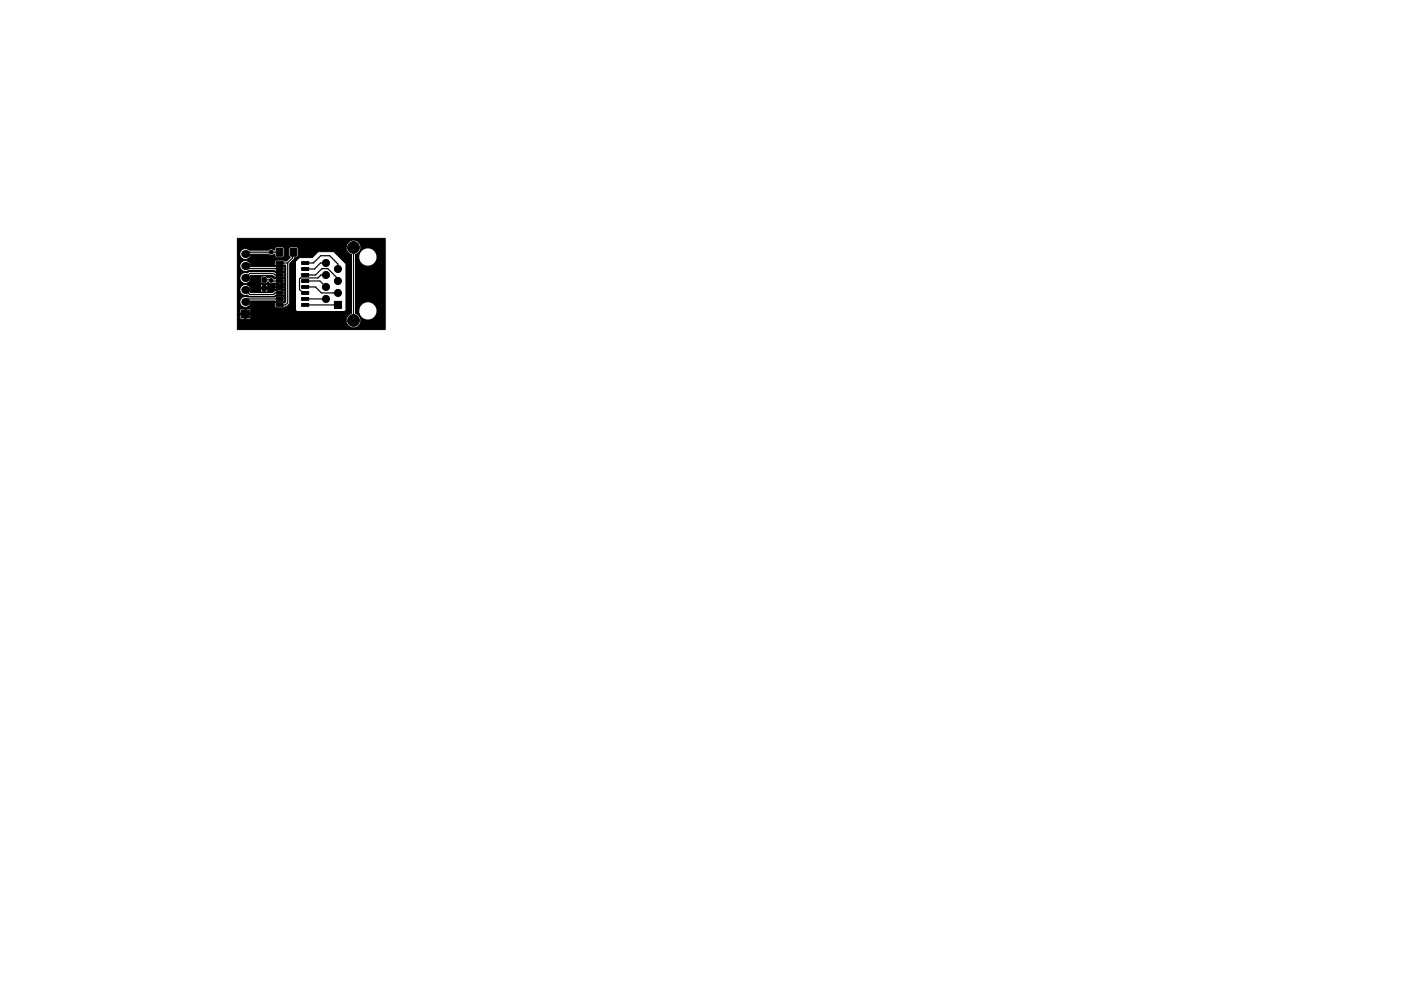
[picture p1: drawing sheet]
<svg xmlns="http://www.w3.org/2000/svg" width="297mm" height="210mm" viewBox="0 0 297 210" stroke-linecap="round" stroke-linejoin="round" font-family="sans-serif">
<g fill="#000" stroke="#000" stroke-width=".21">
<path d="M55.6 58.9h.8v.9h-.8zM58.6 59.3h1.4v.6h-1.4zM58.6 58h1.4v.6h-1.4zM58.6 56.8h1.4v.6h-1.4zM58.6 55.5h1.4v.6h-1.4zM58.6 52.7h1.3v1.6h-1.3zM61.6 52.7h1.3v1.6h-1.3zM64 55.5h1.4v.6h-1.4zM64 56.8h1.4v.6h-1.4zM64 58h1.4v.6h-1.4zM64 59.3h1.4v.6h-1.4zM51.2 65.7h1.7v1.7h-1.7z"/>
<path d="M55.6 60.7h.8v.9h-.8zM58.6 64.4h1.4v.6h-1.4zM58.6 63.1h1.4v.6h-1.4zM58.6 61.9h1.4v.6h-1.4zM58.6 60.6h1.4v.6h-1.4zM64 60.6h1.4v.6h-1.4zM64 61.9h1.4v.6h-1.4zM64 63.1h1.4v.6h-1.4zM64 64.4h1.4v.6h-1.4zM70.9 63.9h1.5v1.5h-1.5zM50.3 50.6h31.4v19.3h-31.4v-3.1h.6v.7l.2 .2h.8v-1h.3v1h.7l.3-.2-.1-.8-2.8 .1v-1.1h.6v.7h1v-.9h.3v.9h1v-.7l-.3-.3h-1.8l-.2 .3h-.6v-1.6h.5l.1 .4a1.16 1.16 0 0 0 1.4 .7 1.16 1.16 0 0 0 .8-1.4h5.2l.3 .2h1.4l.3-.2 .1-.7-.4-.3h-1.4l-.3 .2h-5.7a1.36 1.36 0 0 0-1.8 1.1h-.5v-2.6h.5l.1 .5a1.21 1.21 0 0 0 1.6 .6l.5 .3h5l.4-.2h1.8l.2-.2-.1-.8-.1-.1h-1.8l-.6 .5h-4.6l-.1-.8h2.1v.4l.3 .2h.4v-.6h.3v.6l.5-.1 .1-.5h-3.7v-.2h5.2l.1 .3 .7 .1v-.5h.3l.1 .5h.6l.2-.3v-.2l-7.2 .1-.5-.6h2.6l.1 .5h.6v-.6h.3v.6h.5l.1-.5h1.5v.2h.8v-.3h.3v.3h.9v-.2l-.2-.2h-1.6l-.2 .2h-1.5l-.3-.2h-1l-.3 .2-2.8-.1a1.17 1.17 0 0 0-1.6 1.1h-.5v-2.5h.5l.1 .4a1.17 1.17 0 0 0 1.3 .7 1.17 1.17 0 0 0 1-1h2v.6a.54 .54 0 0 0 .6 .5h.6l.4-.4 .6 .4 .9-.2 .3 .2h1.4l.3-.2 .1-.7-.2-.3-2.1 .1a.7 .7 0 0 0-1-.2h-.4a.85 .85 0 0 0-.8-.4 .85 .85 0 0 0-.7 .6h-2l-.1-.6 4.7-.1 .6 .5h1.6l.3-.1v-.9l-.3-.2-1.6 .1-.4-.2h-5l-.6 .3a1.17 1.17 0 0 0-1.6 1.1h-.5v-2.6h.5l.1 .5a1.17 1.17 0 0 0 1.7 .5h5.7l.3 .3h1.4l.4-.3-.1-.7-.3-.2-6.9 .1a1.04 1.04 0 0 0-.4-1.1h5.5l.1 .7 .1 .2h1.6l.6-.2v7.9l-.2 .2-.4-.2h-1.6l-.2 .3 .1 .7 .1 .2h1.8l.7-.3 .5-.6v-8.5l.5-.4h.8v10.2l.2 .4h10.1l.3-.3v-9.8l-2.5-2.6h-3.3l-1.3 1.2h-2.7l-.8 .9h-.8l.4-.4a.5 .5 0 0 1 .6-.5l.4-.5v-1.2a.56 .56 0 0 0-.6-.6l-1.1 .1-.3 .3-.1 1.4 .3 .5-.7 .8h-.5l-.3-.2h-1.4l-.4 .3h-5.5l-.6-.2a1.13 1.13 0 0 0-1.3 1.1h-.5v-2.5h.5l.1 .4a1.18 1.18 0 0 0 1.3 .7 1.18 1.18 0 0 0 1-1.1h3.7l.2 .2a.7 .7 0 0 0 1-.2h.1v.2a.56 .56 0 0 0 .6 .6h.9l.4-.2 .2-.4v-1.2a.56 .56 0 0 0-.6-.6l-1.1 .1-.3 .3-.1 .4-.3-.2a.7 .7 0 0 0-1 .2h-4.1a1.18 1.18 0 0 0-1.2-.3 1.18 1.18 0 0 0-.8 1.1h-.5v-1.7h23.1v.6l.2 .6 .5 .4 .4 .2v12.5a1.57 1.57 0 0 0-.8 2.4 1.57 1.57 0 0 0 2.5 0 1.57 1.57 0 0 0-.8-2.4v-.9h.7a1.96 1.96 0 0 0 2.3 2.3 1.96 1.96 0 0 0 1.2-3 1.96 1.96 0 0 0-3.2 0l-.3 .7h-.7v-11.4h.7a1.96 1.96 0 0 0 2.3 2.3 1.96 1.96 0 0 0 1.2-3.1 1.96 1.96 0 0 0-3.2 0l-.3 .8h-.7v-.2l.4-.2a1.58 1.58 0 0 0 0-2.6 1.58 1.58 0 0 0-2.4 1h-23.1z"/>
<circle cx="57.5" cy="53.5" r=".4"/>
<circle cx="57.5" cy="59.5" r=".4"/>
<circle cx="69.1" cy="55.8" r=".75"/>
<circle cx="69.1" cy="58.3" r=".75"/>
<circle cx="71.6" cy="57.1" r=".75"/>
<circle cx="71.6" cy="59.6" r=".75"/>
<circle cx="74.9" cy="52.5" r="1.25"/>
<circle cx="57.5" cy="61" r=".4"/>
<circle cx="69.1" cy="63.4" r=".75"/>
<circle cx="69.1" cy="60.9" r=".75"/>
<circle cx="71.6" cy="62.2" r=".75"/>
<circle cx="74.9" cy="68" r="1.25"/>
</g>
<g fill="#000">
<circle cx="52" cy="53.9" r=".85"/>
<circle cx="52" cy="56.4" r=".85"/>
<circle cx="52" cy="59" r=".85"/>
<circle cx="52" cy="61.5" r=".85"/>
<circle cx="52" cy="64.1" r=".85"/>
</g>
<g fill="none" stroke="#000" stroke-width=".25">
<path d="M52 56.4l.6 .6 6.7 .1M56 59.4h1.4l.2 .2h1.7M59.3 53.5h-6.3l-.4 .4h-.6M59.3 58.3h-1l-.3-.3h-5l-1 1M61 55.7v8.5l-.4 .5h-1.3M62.2 53.5l-.2 .2v1l-1.1 1.1h-1.6M64.7 59.6h3.1l1.3 1.3M64.7 58.3h2.2l1.4-1.3h1.2l2.2 2.1v.5M64.7 55.8h1.7l1.6-1.6h1.9l1.8 1.8v1.1M69.1 58.3h-1.1l-.6 .7h-3.7l-.2 .2v2.2l.8 .8h.4M69.1 55.8h-1.2l-1.2 1.3h-2M75 52.5v15.5"/>
<path d="M52 61.5l1 1h5l.3-.3h1M59.3 60.9h-1.7l-.2 .2h-1.4M59.3 63.4h-6.7l-.6 .7M64.7 60.9h2.2l1.3 1.3h3.5M64.7 63.4h4.4M64.7 64.7h7"/>
</g>
</svg>
